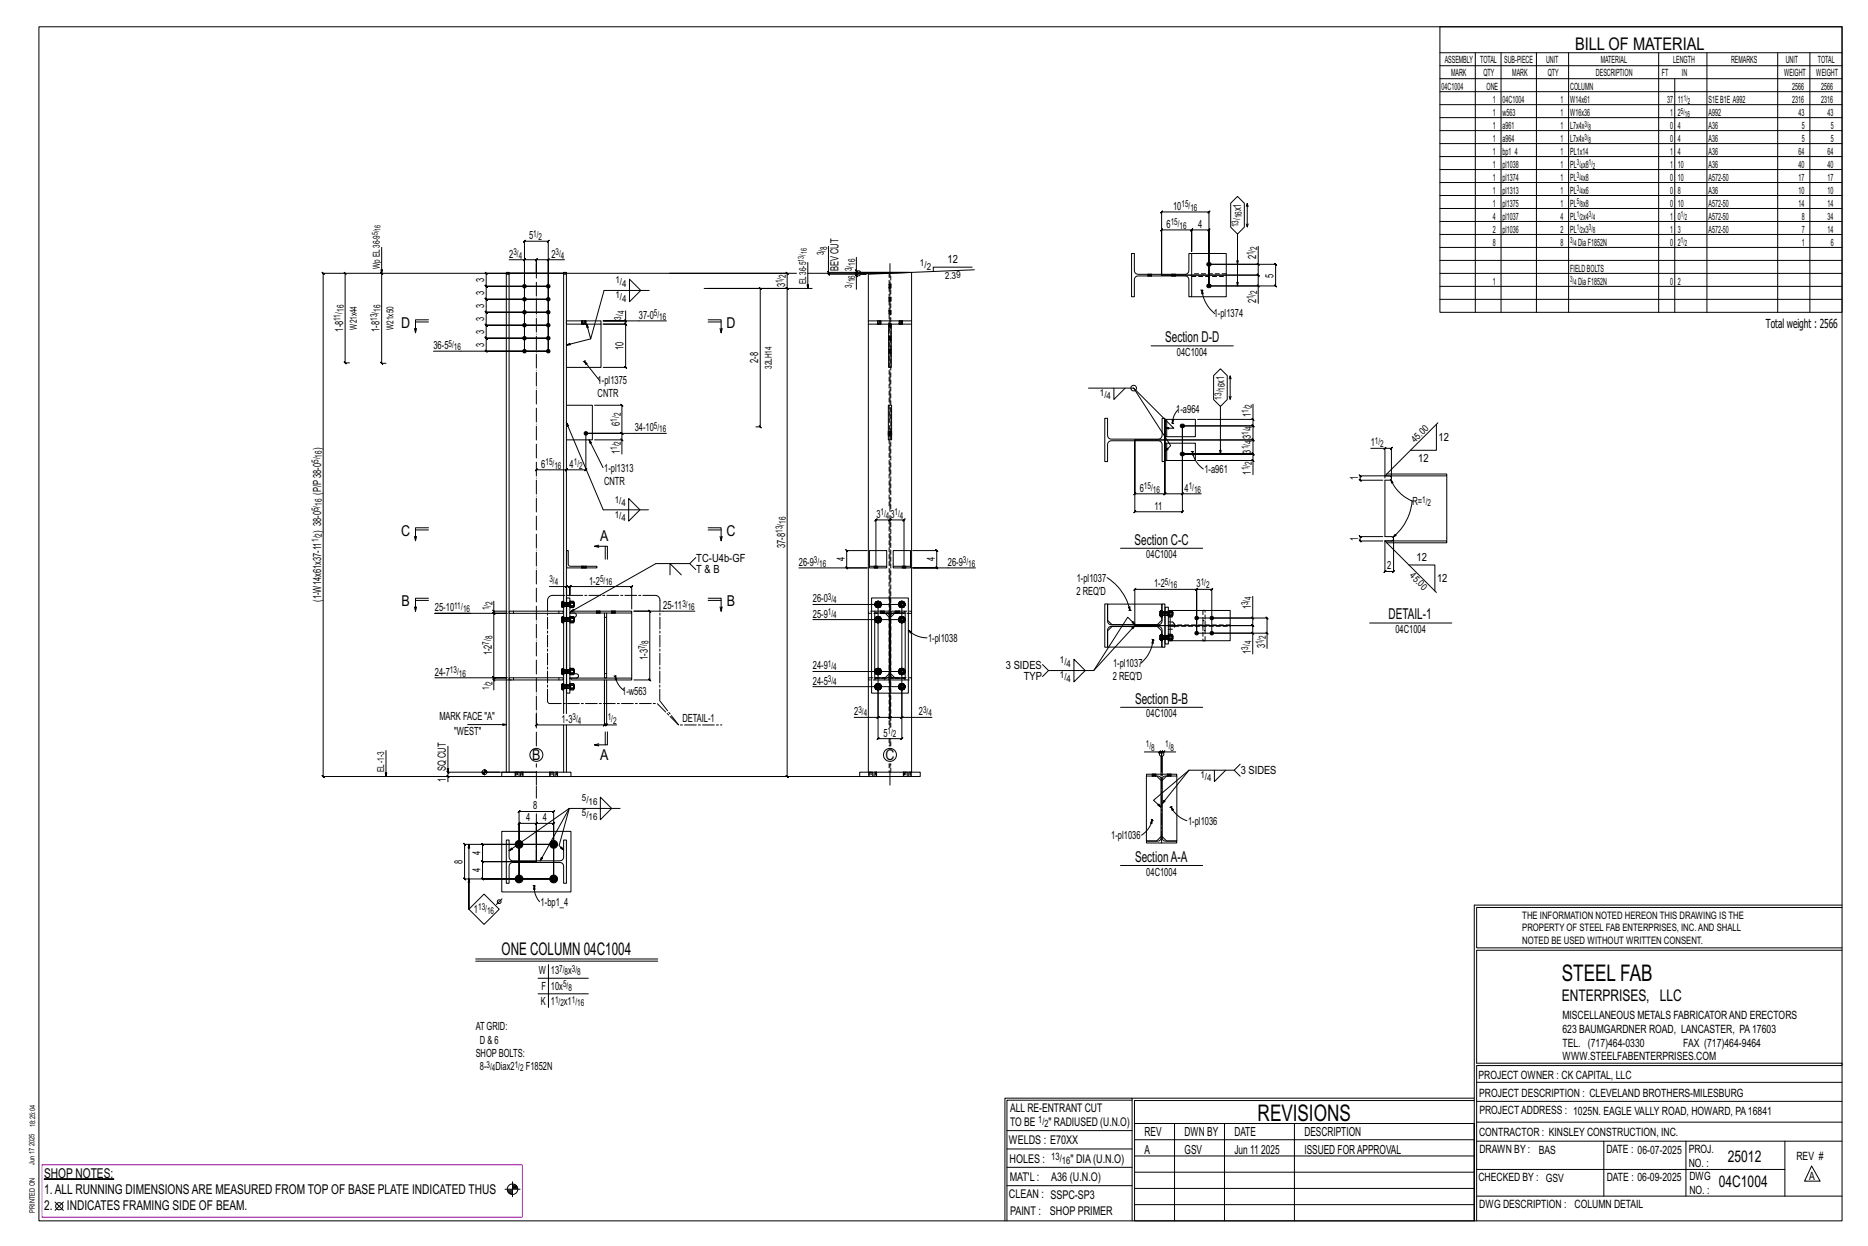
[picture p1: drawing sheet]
<svg xmlns="http://www.w3.org/2000/svg" width="914mm" height="610mm" viewBox="0 0 914 610" stroke-linecap="round" stroke-linejoin="round" font-family="sans-serif">
<defs><g id="words">
<g font-size="11.2">
<text x="764" y="480">STEEL FAB</text>
<text x="616" y="548">REVISIONS</text>
</g>
<g font-size="8.6">
<text x="771" y="24">BILL OF MATERIAL</text>
<text x="246" y="467">ONE COLUMN 04C1004</text>
</g>
<g font-size="7.9">
<text x="765" y="490">ENTERPRISES, LLC</text>
<text x="846" y="569">25012</text>
<text x="841" y="581">04C1004</text>
</g>
<g font-size="7.3">
<text x="196" y="160">D</text>
<text x="356" y="160">D</text>
<text x="570" y="167">Section D-D</text>
<text x="196" y="262">C</text>
<text x="356" y="262">C</text>
<text x="294" y="265">A</text>
<text x="555" y="266">Section C-C</text>
<text x="197" y="297">B</text>
<text x="356" y="297">B</text>
<text x="680" y="303">DETAIL-1</text>
<text x="556" y="344">Section B-B</text>
<text x="261" y="372">B</text>
<text x="294" y="372">A</text>
<text x="433" y="372">C</text>
<text x="556" y="422">SectionA-A</text>
</g>
<g font-size="6.6">
<text x="22" y="576">SHOP NOTES:</text>
<text x="22" y="584">1.ALL RUNNING DIMENSIONSARE MEASURED FROM TOP OF BASE PLATE INDICATED THUS</text>
<text x="22" y="592">2.</text>
<text x="33" y="592">INDICATES FRAMING SIDE OF BEAM.</text>
</g>
<g font-size="6.1">
<text x="864" y="161">Total weight : 2566</text>
<text x="560" y="556">REV</text>
<text x="580" y="556">DWN BY</text>
<text x="604" y="556">DATE</text>
<text x="639" y="556">DESCRIPTION</text>
<text x="560" y="564">A</text>
<text x="580" y="564">GSV</text>
<text x="604" y="564">Jun 11</text>
<text x="617" y="564">2025</text>
<text x="639" y="564">ISSUED FORAPPROVAL</text>
</g>
<g font-size="5.9">
<text x="494" y="560">WELDS : E70XX</text>
<text x="494" y="569">HOLES :</text>
<text x="524" y="569">&quot; DIA(U.N.O)</text>
<text x="494" y="578">MAT'L :</text>
<text x="515" y="578">A36 (U.N.O)</text>
<text x="494" y="586">CLEAN : SSPC-SP3</text>
<text x="495" y="595">PAINT :</text>
<text x="514" y="595">SHOP PRIMER</text>
</g>
<g font-size="5.8">
<text x="494" y="544">ALL RE-ENTRANT CUT</text>
<text x="494" y="551">TO BE</text>
<text x="513" y="551">&quot; RADIUSED (U.N.O)</text>
</g>
<g font-size="5.6">
<text x="765" y="499">MISCELLANEOUS METALS FABRICATORAND ERECTORS</text>
<text x="765" y="505">623 BAUMGARDNER ROAD, LANCASTER, PA17603</text>
<text x="765" y="512">TEL. (717)464-0330</text>
<text x="824" y="512">FAX (717)464-9464</text>
<text x="765" y="519">WWW.STEELFABENTERPRISES.COM</text>
<text x="724" y="528">PROJECT OWNER : CK CAPITAL, LLC</text>
<text x="724" y="537">PROJECT DESCRIPTION : CLEVELAND BROTHERS-MILESBURG</text>
<text x="724" y="545">PROJECTADDRESS : 1025N. EAGLE VALLY ROAD, HOWARD, PA16841</text>
<text x="724" y="556">CONTRACTOR : KINSLEY CONSTRUCTION, INC.</text>
<text x="724" y="564">DRAWN BY :</text>
<text x="753" y="564">BAS</text>
<text x="786" y="564">DATE : 06-07-2025</text>
<text x="827" y="564">PROJ.</text>
<text x="879" y="568">REV #</text>
<text x="827" y="571">NO. :</text>
<text x="724" y="578">CHECKED BY : GSV</text>
<text x="787" y="578">DATE : 06-09-2025</text>
<text x="827" y="578">DWG</text>
<text x="886" y="578">A</text>
<text x="827" y="584">NO. :</text>
<text x="724" y="591">DWG DESCRIPTION : COLUMN DETAIL</text>
</g>
<g font-size="5.5">
<text x="574" y="103">10</text>
<text x="608" y="103" transform="rotate(-90 608 103)">x1</text>
<text x="571" y="111">6</text>
<text x="587" y="111">4</text>
<text x="259" y="117">5</text>
<text x="249" y="126">2</text>
<text x="270" y="126">2</text>
<text x="464" y="129">12</text>
<text x="615" y="127" transform="rotate(-90 615 127)">2</text>
<text x="237" y="138" transform="rotate(-90 237 138)">3</text>
<text x="410" y="133" transform="rotate(-90 410 133)">BEV CUT</text>
<text x="623" y="136" transform="rotate(-90 623 136)">5</text>
<text x="384" y="141" transform="rotate(-90 384 141)">3</text>
<text x="237" y="144" transform="rotate(-90 237 144)">3</text>
<text x="615" y="148" transform="rotate(-90 615 148)">2</text>
<text x="237" y="151" transform="rotate(-90 237 151)">3</text>
<text x="594" y="155">1-pl1374</text>
<text x="237" y="157" transform="rotate(-90 237 157)">3</text>
<text x="313" y="156">37-0</text>
<text x="168" y="162" transform="rotate(-90 168 162)">1-8</text>
<text x="186" y="162" transform="rotate(-90 186 162)">1-8</text>
<text x="237" y="163" transform="rotate(-90 237 163)">3</text>
<text x="212" y="171">36-5</text>
<text x="237" y="170" transform="rotate(-90 237 170)">3</text>
<text x="305" y="171" transform="rotate(-90 305 171)">10</text>
<text x="371" y="178" transform="rotate(-90 371 178)">2-8</text>
<text x="576" y="174">04C1004</text>
<text x="293" y="188">1-pl1375</text>
<text x="599" y="188" transform="rotate(-90 599 188)">x1</text>
<text x="293" y="194">CNTR</text>
<text x="576" y="202">1-a964</text>
<text x="303" y="208" transform="rotate(-90 303 208)">6</text>
<text x="612" y="204" transform="rotate(-90 612 204)">1</text>
<text x="311" y="211">34-10</text>
<text x="612" y="215" transform="rotate(-90 612 215)">3</text>
<text x="704" y="216">12</text>
<text x="157" y="220" transform="rotate(-90 157 220)">)</text>
<text x="612" y="222" transform="rotate(-90 612 222)">3</text>
<text x="671" y="218">1</text>
<text x="303" y="222" transform="rotate(-90 303 222)">1</text>
<text x="694" y="226">12</text>
<text x="265" y="229">6</text>
<text x="279" y="229">4</text>
<text x="296" y="231">1-pl1313</text>
<text x="590" y="231">1-a961</text>
<text x="612" y="232" transform="rotate(-90 612 232)">1</text>
<text x="296" y="237">CNTR</text>
<text x="665" y="235" transform="rotate(-90 665 235)">1</text>
<text x="157" y="242" transform="rotate(-90 157 242)">(P/P38-0</text>
<text x="558" y="241">6</text>
<text x="580" y="241">4</text>
<text x="565" y="249">11</text>
<text x="691" y="247">R=</text>
<text x="429" y="253">3</text>
<text x="436" y="253">3</text>
<text x="157" y="261" transform="rotate(-90 157 261)">) 38-0</text>
<text x="384" y="268" transform="rotate(-90 384 268)">37-8</text>
<text x="665" y="265" transform="rotate(-90 665 265)">1</text>
<text x="341" y="275">TC-U4b-GF</text>
<text x="413" y="275" transform="rotate(-90 413 275)">4</text>
<text x="458" y="275" transform="rotate(-90 458 275)">4</text>
<text x="561" y="273">04C1004</text>
<text x="693" y="274">12</text>
<text x="341" y="280">T &amp; B</text>
<text x="391" y="277">26-9</text>
<text x="464" y="277">26-9</text>
<text x="679" y="279">2</text>
<text x="288" y="286">1-2</text>
<text x="527" y="285">1-pl1037</text>
<text x="565" y="287">1-2</text>
<text x="586" y="287">3</text>
<text x="703" y="285">12</text>
<text x="527" y="291">2 REQ'D</text>
<text x="157" y="294" transform="rotate(-90 157 294)">(1-W14x61x37-11</text>
<text x="213" y="299">25-10</text>
<text x="325" y="298">25-11</text>
<text x="398" y="295">26-0</text>
<text x="612" y="298" transform="rotate(-90 612 298)">1</text>
<text x="398" y="302">25-9</text>
<text x="683" y="310">04C1004</text>
<text x="454" y="314">1-pl1038</text>
<text x="619" y="317" transform="rotate(-90 619 317)">3</text>
<text x="241" y="321" transform="rotate(-90 241 321)">1-2</text>
<text x="317" y="323" transform="rotate(-90 317 323)">1-3</text>
<text x="612" y="320" transform="rotate(-90 612 320)">1</text>
<text x="398" y="328">24-9</text>
<text x="492" y="327">3 SIDES</text>
<text x="545" y="326">1-pl1037</text>
<text x="213" y="331">24-7</text>
<text x="398" y="335">24-5</text>
<text x="501" y="333">TYP</text>
<text x="545" y="333">2 REQ'D</text>
<text x="305" y="340">1-w563</text>
<text x="215" y="352">MARK FACE &quot;A&quot;</text>
<text x="275" y="354">1-3</text>
<text x="334" y="353">DETAIL-1</text>
<text x="418" y="350">2</text>
<text x="450" y="350">2</text>
<text x="561" y="351">04C1004</text>
<text x="222" y="360">&quot;WEST&quot;</text>
<text x="432" y="360">5</text>
<text x="218" y="377" transform="rotate(-90 218 377)">SQ CUT</text>
<text x="218" y="382" transform="rotate(-90 218 382)">1</text>
<text x="607" y="379">3 SIDES</text>
<text x="258" y="402">4</text>
<text x="261" y="396">8</text>
<text x="266" y="402">4</text>
<text x="582" y="403">1-pl1036</text>
<text x="544" y="411">1-pl1036</text>
<text x="235" y="418" transform="rotate(-90 235 418)">4</text>
<text x="226" y="423" transform="rotate(-90 226 423)">8</text>
<text x="235" y="427" transform="rotate(-90 235 427)">4</text>
<text x="561" y="428">04C1004</text>
<text x="265" y="443">1-bp1_4</text>
<text x="232" y="447">1</text>
<text x="264" y="477">W</text>
<text x="270" y="477">13</text>
<text x="278" y="477">x</text>
<text x="265" y="484">F</text>
<text x="270" y="484">10x</text>
<text x="265" y="492">K</text>
<text x="270" y="492">1</text>
<text x="276" y="492">x1</text>
<text x="233" y="504">AT GRID:</text>
<text x="235" y="511">D &amp; 6</text>
<text x="233" y="517">SHOPBOLTS:</text>
<text x="235" y="524">8-</text>
<text x="243" y="524">Diax2</text>
<text x="257" y="524">F1852N</text>
</g>
<g font-size="5">
<text x="745" y="450">THE INFORMATION NOTED HEREON THIS DRAWING IS THE</text>
<text x="745" y="456">PROPERTY OF STEEL FAB ENTERPRISES, INC.AND SHALL</text>
<text x="745" y="462">NOTED BE USED WITHOUT WRITTEN CONSENT.</text>
<text x="508" y="550">1/</text>
<text x="511" y="551">2</text>
<text x="515" y="568">13/</text>
<text x="520" y="570">16</text>
</g>
<g font-size="4.9">
<text x="707" y="31">ASSEMBLY</text>
<text x="725" y="31">TOTAL</text>
<text x="736" y="31">SUB-PIECE</text>
<text x="757" y="31">UNIT</text>
<text x="784" y="31">MATERIAL</text>
<text x="819" y="31">LENGTH</text>
<text x="847" y="31">REMARKS</text>
<text x="874" y="31">UNIT</text>
<text x="890" y="31">TOTAL</text>
<text x="710" y="37">MARK</text>
<text x="726" y="37">QTY</text>
<text x="740" y="37">MARK</text>
<text x="758" y="37">QTY</text>
<text x="781" y="37">DESCRIPTION</text>
<text x="814" y="37">FT</text>
<text x="823" y="37">IN</text>
<text x="873" y="37">WEIGHT</text>
<text x="889" y="37">WEIGHT</text>
<text x="706" y="44">04C1004</text>
<text x="728" y="44">ONE</text>
<text x="769" y="44">COLUMN</text>
<text x="877" y="44">2566</text>
<text x="891" y="44">2566</text>
<text x="731" y="50">1</text>
<text x="736" y="50">04C1004</text>
<text x="764" y="50">1</text>
<text x="769" y="50">W14x61</text>
<text x="816" y="50">37</text>
<text x="821" y="50">11</text>
<text x="836" y="50">S1EB1E A992</text>
<text x="877" y="50">2316</text>
<text x="891" y="50">2316</text>
<text x="731" y="57">1</text>
<text x="736" y="57">w563</text>
<text x="764" y="57">1</text>
<text x="769" y="57">W16x36</text>
<text x="818" y="57">1</text>
<text x="821" y="57">2</text>
<text x="836" y="57">A992</text>
<text x="880" y="57">43</text>
<text x="895" y="57">43</text>
<text x="731" y="63">1</text>
<text x="736" y="63">a961</text>
<text x="764" y="63">1</text>
<text x="769" y="63">L7x4x</text>
<text x="818" y="63">0</text>
<text x="821" y="63">4</text>
<text x="836" y="63">A36</text>
<text x="882" y="63">5</text>
<text x="896" y="63">5</text>
<text x="731" y="69">1</text>
<text x="736" y="69">a964</text>
<text x="764" y="69">1</text>
<text x="769" y="69">L7x4x</text>
<text x="818" y="69">0</text>
<text x="821" y="69">4</text>
<text x="836" y="69">A36</text>
<text x="882" y="69">5</text>
<text x="896" y="69">5</text>
<text x="731" y="76">1</text>
<text x="736" y="76">bp1_4</text>
<text x="764" y="76">1</text>
<text x="769" y="76">PL1x14</text>
<text x="818" y="76">1</text>
<text x="821" y="76">4</text>
<text x="836" y="76">A36</text>
<text x="880" y="76">64</text>
<text x="895" y="76">64</text>
<text x="731" y="82">1</text>
<text x="736" y="82">pl1038</text>
<text x="764" y="82">1</text>
<text x="769" y="82">PL x8</text>
<text x="818" y="82">1</text>
<text x="821" y="82">10</text>
<text x="836" y="82">A36</text>
<text x="880" y="82">40</text>
<text x="895" y="82">40</text>
<text x="731" y="88">1</text>
<text x="736" y="88">pl1374</text>
<text x="764" y="88">1</text>
<text x="769" y="88">PL x8</text>
<text x="818" y="88">0</text>
<text x="821" y="88">10</text>
<text x="836" y="88">A572-50</text>
<text x="880" y="88">17</text>
<text x="895" y="88">17</text>
<text x="731" y="95">1</text>
<text x="736" y="95">pl1313</text>
<text x="764" y="95">1</text>
<text x="769" y="95">PL x6</text>
<text x="818" y="95">0</text>
<text x="821" y="95">8</text>
<text x="836" y="95">A36</text>
<text x="880" y="95">10</text>
<text x="895" y="95">10</text>
<text x="731" y="101">1</text>
<text x="736" y="101">pl1375</text>
<text x="764" y="101">1</text>
<text x="769" y="101">PL x8</text>
<text x="818" y="101">0</text>
<text x="821" y="101">10</text>
<text x="836" y="101">A572-50</text>
<text x="880" y="101">14</text>
<text x="895" y="101">14</text>
<text x="731" y="107">4</text>
<text x="736" y="107">pl1037</text>
<text x="764" y="107">4</text>
<text x="769" y="107">PL x4</text>
<text x="818" y="107">1</text>
<text x="821" y="107">0</text>
<text x="836" y="107">A572-50</text>
<text x="882" y="107">8</text>
<text x="895" y="107">34</text>
<text x="731" y="114">2</text>
<text x="736" y="114">pl1036</text>
<text x="764" y="114">2</text>
<text x="769" y="114">PL x3</text>
<text x="818" y="114">1</text>
<text x="821" y="114">3</text>
<text x="836" y="114">A572-50</text>
<text x="882" y="114">7</text>
<text x="895" y="114">14</text>
<text x="731" y="120">8</text>
<text x="764" y="120">8</text>
<text x="772" y="120">DiaF1852N</text>
<text x="818" y="120">0</text>
<text x="821" y="120">2</text>
<text x="882" y="120">1</text>
<text x="896" y="120">6</text>
<text x="769" y="133">FIELDBOLTS</text>
<text x="731" y="139">1</text>
<text x="772" y="139">DiaF1852N</text>
<text x="818" y="139">0</text>
<text x="821" y="139">2</text>
</g>
<g font-size="4.7">
<text x="578" y="101">15/</text>
<text x="583" y="103">16</text>
<text x="608" y="107" transform="rotate(-90 608 107)">16</text>
<text x="573" y="110">15/</text>
<text x="577" y="112">16</text>
<text x="606" y="111" transform="rotate(-90 606 111)">13/</text>
<text x="261" y="116">1/</text>
<text x="264" y="117">2</text>
<text x="251" y="125">3/</text>
<text x="272" y="125">3/</text>
<text x="403" y="125" transform="rotate(-90 403 125)">3/</text>
<text x="405" y="122" transform="rotate(-90 405 122)">8</text>
<text x="614" y="125" transform="rotate(-90 614 125)">1/</text>
<text x="615" y="122" transform="rotate(-90 615 122)">2</text>
<text x="186" y="132" transform="rotate(-90 186 132)">Wp EL36-9</text>
<text x="254" y="127">4</text>
<text x="275" y="127">4</text>
<text x="419" y="130" transform="rotate(-90 419 130)">16</text>
<text x="450" y="130">1/</text>
<text x="385" y="136" transform="rotate(-90 385 136)">2</text>
<text x="417" y="133" transform="rotate(-90 417 133)">3/</text>
<text x="454" y="132">2</text>
<text x="463" y="136" transform="rotate(-2 463 136)">2.39</text>
<text x="301" y="139">1/</text>
<text x="305" y="140">4</text>
<text x="383" y="139" transform="rotate(-90 383 139)">1/</text>
<text x="395" y="139" transform="rotate(-90 395 139)">EL36-5</text>
<text x="417" y="141" transform="rotate(-90 417 141)">3/</text>
<text x="419" y="138" transform="rotate(-90 419 138)">16</text>
<text x="615" y="144" transform="rotate(-90 615 144)">2</text>
<text x="301" y="146">1/</text>
<text x="305" y="148">4</text>
<text x="614" y="146" transform="rotate(-90 614 146)">1/</text>
<text x="168" y="153" transform="rotate(-90 168 153)">16</text>
<text x="186" y="153" transform="rotate(-90 186 153)">16</text>
<text x="306" y="154" transform="rotate(-90 306 154)">4</text>
<text x="320" y="155">5/</text>
<text x="167" y="157" transform="rotate(-90 167 157)">11/</text>
<text x="175" y="161" transform="rotate(-90 175 161)">W21x44</text>
<text x="185" y="157" transform="rotate(-90 185 157)">13/</text>
<text x="193" y="161" transform="rotate(-90 193 161)">W21x50</text>
<text x="304" y="156" transform="rotate(-90 304 156)">3/</text>
<text x="323" y="156">16</text>
<text x="220" y="170">5/</text>
<text x="222" y="171">16</text>
<text x="378" y="180" transform="rotate(-90 378 180)">32LH14</text>
<text x="600" y="191" transform="rotate(-90 600 191)">16</text>
<text x="538" y="194">1/</text>
<text x="542" y="195">4</text>
<text x="598" y="196" transform="rotate(-90 598 196)">13/</text>
<text x="304" y="204" transform="rotate(-90 304 204)">2</text>
<text x="611" y="202" transform="rotate(-90 611 202)">1/</text>
<text x="613" y="199" transform="rotate(-90 613 199)">2</text>
<text x="302" y="206" transform="rotate(-90 302 206)">1/</text>
<text x="320" y="210">5/</text>
<text x="323" y="211">16</text>
<text x="611" y="213" transform="rotate(-90 611 213)">1/</text>
<text x="613" y="210" transform="rotate(-90 613 210)">4</text>
<text x="302" y="220" transform="rotate(-90 302 220)">1/</text>
<text x="304" y="217" transform="rotate(-90 304 217)">2</text>
<text x="611" y="220" transform="rotate(-90 611 220)">1/</text>
<text x="613" y="217" transform="rotate(-90 613 217)">4</text>
<text x="673" y="217">1/</text>
<text x="676" y="219">2</text>
<text x="693" y="217" transform="rotate(-45 693 217)">45.0</text>
<text x="156" y="226" transform="rotate(-90 156 226)">5/</text>
<text x="158" y="224" transform="rotate(-90 158 224)">16</text>
<text x="267" y="228">15/</text>
<text x="281" y="228">1/</text>
<text x="613" y="228" transform="rotate(-90 613 228)">2</text>
<text x="271" y="229">16</text>
<text x="283" y="229">2</text>
<text x="611" y="230" transform="rotate(-90 611 230)">1/</text>
<text x="560" y="239">15/</text>
<text x="582" y="239">1/</text>
<text x="301" y="246">1/</text>
<text x="564" y="241">16</text>
<text x="585" y="241">16</text>
<text x="156" y="250" transform="rotate(-90 156 250)">5/</text>
<text x="158" y="248" transform="rotate(-90 158 248)">16</text>
<text x="304" y="248">4</text>
<text x="696" y="246">1/</text>
<text x="699" y="248">2</text>
<text x="301" y="253">1/</text>
<text x="304" y="255">4</text>
<text x="385" y="256" transform="rotate(-90 385 256)">16</text>
<text x="431" y="252">1/</text>
<text x="434" y="254">4</text>
<text x="438" y="252">1/</text>
<text x="441" y="254">4</text>
<text x="158" y="263" transform="rotate(-90 158 263)">2</text>
<text x="383" y="261" transform="rotate(-90 383 261)">13/</text>
<text x="156" y="265" transform="rotate(-90 156 265)">1/</text>
<text x="398" y="276">3/</text>
<text x="471" y="276">3/</text>
<text x="401" y="277">16</text>
<text x="474" y="277">16</text>
<text x="269" y="285">3/</text>
<text x="272" y="286">4</text>
<text x="294" y="285">5/</text>
<text x="296" y="286">16</text>
<text x="570" y="286">5/</text>
<text x="573" y="288">16</text>
<text x="588" y="286">1/</text>
<text x="590" y="288">2</text>
<text x="690" y="282" transform="rotate(45 690 282)">45.0</text>
<text x="405" y="293">3/</text>
<text x="613" y="293" transform="rotate(-90 613 293)">4</text>
<text x="222" y="298">11/</text>
<text x="227" y="299">16</text>
<text x="239" y="298" transform="rotate(-90 239 298)">1/</text>
<text x="241" y="296" transform="rotate(-90 241 296)">2</text>
<text x="334" y="297">3/</text>
<text x="337" y="298">16</text>
<text x="408" y="295">4</text>
<text x="611" y="296" transform="rotate(-90 611 296)">3/</text>
<text x="405" y="301">1/</text>
<text x="408" y="303">4</text>
<text x="239" y="315" transform="rotate(-90 239 315)">7/</text>
<text x="241" y="313" transform="rotate(-90 241 313)">8</text>
<text x="316" y="318" transform="rotate(-90 316 318)">7/</text>
<text x="317" y="315" transform="rotate(-90 317 315)">8</text>
<text x="611" y="318" transform="rotate(-90 611 318)">3/</text>
<text x="613" y="315" transform="rotate(-90 613 315)">4</text>
<text x="618" y="315" transform="rotate(-90 618 315)">1/</text>
<text x="620" y="313" transform="rotate(-90 620 313)">2</text>
<text x="220" y="329">13/</text>
<text x="405" y="326">1/</text>
<text x="408" y="328">4</text>
<text x="519" y="325">1/</text>
<text x="522" y="326">4</text>
<text x="225" y="331">16</text>
<text x="241" y="335" transform="rotate(-90 241 335)">2</text>
<text x="405" y="334">3/</text>
<text x="408" y="335">4</text>
<text x="519" y="332">1/</text>
<text x="522" y="334">4</text>
<text x="239" y="338" transform="rotate(-90 239 338)">1/</text>
<text x="280" y="352">3/</text>
<text x="297" y="352">1/</text>
<text x="420" y="349">3/</text>
<text x="423" y="350">4</text>
<text x="452" y="349">3/</text>
<text x="454" y="350">4</text>
<text x="283" y="354">4</text>
<text x="300" y="354">2</text>
<text x="434" y="359">1/</text>
<text x="437" y="361">2</text>
<text x="561" y="366">1/</text>
<text x="570" y="366">1/</text>
<text x="564" y="367">8</text>
<text x="573" y="367">8</text>
<text x="188" y="378" transform="rotate(-90 188 378)">EL-1-3</text>
<text x="588" y="381">1/</text>
<text x="591" y="382">4</text>
<text x="285" y="392">5/</text>
<text x="288" y="394">16</text>
<text x="285" y="399">5/</text>
<text x="288" y="401">16</text>
<text x="234" y="445">13/</text>
<text x="238" y="447">16</text>
<text x="274" y="475">7/</text>
<text x="276" y="477">8</text>
<text x="280" y="475">3/</text>
<text x="283" y="477">8</text>
<text x="276" y="483">5/</text>
<text x="278" y="485">8</text>
<text x="272" y="491">1/</text>
<text x="280" y="491">1/</text>
<text x="274" y="492">2</text>
<text x="283" y="492">16</text>
<text x="238" y="522">3/</text>
<text x="241" y="524">4</text>
<text x="252" y="522">1/</text>
<text x="255" y="524">2</text>
</g>
<g font-size="4.2">
<text x="824" y="49">1/</text>
<text x="826" y="51">2</text>
<text x="823" y="56">5/</text>
<text x="825" y="57">16</text>
<text x="776" y="62">3/</text>
<text x="778" y="63">8</text>
<text x="776" y="68">3/</text>
<text x="778" y="70">8</text>
<text x="772" y="81">3/</text>
<text x="774" y="82">4</text>
<text x="778" y="81">1/</text>
<text x="780" y="82">2</text>
<text x="772" y="87">3/</text>
<text x="774" y="89">4</text>
<text x="772" y="94">3/</text>
<text x="774" y="95">4</text>
<text x="772" y="100">5/</text>
<text x="774" y="101">8</text>
<text x="772" y="106">1/</text>
<text x="774" y="108">2</text>
<text x="778" y="106">3/</text>
<text x="780" y="108">4</text>
<text x="823" y="106">1/</text>
<text x="825" y="108">2</text>
<text x="772" y="113">1/</text>
<text x="778" y="113">3/</text>
<text x="769" y="119">3/</text>
<text x="774" y="114">2</text>
<text x="780" y="114">8</text>
<text x="823" y="119">1/</text>
<text x="770" y="121">4</text>
<text x="825" y="121">2</text>
<text x="769" y="138">3/</text>
<text x="770" y="140">4</text>
</g>
<g font-size="4">
<text x="186" y="113" transform="rotate(-90 186 113)">16</text>
<text x="185" y="115" transform="rotate(-90 185 115)">5/</text>
<text x="395" y="124" transform="rotate(-90 395 124)">16</text>
<text x="394" y="128" transform="rotate(-90 394 128)">13/</text>
</g>
<g font-size="3.7">
<text x="17" y="551" transform="rotate(-90 17 551)">18:25:04</text>
<text x="17" y="561" transform="rotate(-90 17 561)">2025</text>
<text x="17" y="570" transform="rotate(-90 17 570)">Jun 17</text>
<text x="17" y="593" transform="rotate(-90 17 593)">PRINTED ON</text>
</g>
</g></defs>
<g fill="#000" stroke="#000" stroke-width=".49">
<path d="M22 577h34z"/>
<circle cx="592" cy="140" r="1"/>
<circle cx="592" cy="129" r="1"/>
<circle cx="257" cy="153" r=".9"/>
<circle cx="257" cy="140" r=".9"/>
<circle cx="257" cy="146" r=".9"/>
<circle cx="257" cy="159" r=".9"/>
<circle cx="268" cy="146" r=".9"/>
<circle cx="268" cy="159" r=".9"/>
<circle cx="268" cy="153" r=".9"/>
<circle cx="268" cy="140" r=".9"/>
<circle cx="257" cy="165" r=".9"/>
<circle cx="257" cy="172" r=".9"/>
<circle cx="268" cy="165" r=".9"/>
<circle cx="268" cy="172" r=".9"/>
<circle cx="287" cy="212" r=".9"/>
<circle cx="579" cy="208" r="1"/>
<circle cx="579" cy="222" r="1"/>
<circle cx="586" cy="310" r=".9"/>
<circle cx="586" cy="302" r=".9"/>
<circle cx="593" cy="310" r=".9"/>
<circle cx="593" cy="302" r=".9"/>
<circle cx="254" cy="413" r="1.9"/>
<circle cx="271" cy="413" r="1.9"/>
<circle cx="254" cy="430" r="1.9"/>
<circle cx="271" cy="430" r="1.9"/>
</g>
<g fill="none" stroke="#000" stroke-width=".49">
<path d="M19 13h883v584h-883zM705 13h197v140h-197zM705 26h197M705 32h197M705 39h197M722 26v127M735 26v127M752 26v127M768 26v127M812 26v127M820 39v114M836 26v127"/>
<path d="M870 26v127M886 26v127M705 45h197M705 51h197M705 58h197M705 64h197M705 70h197M705 77h197M602 99l4-3 3 3v12l-3 3-4-3zM611 100l-1 1M705 83h197M705 89h197"/>
<path d="M705 96h197M568 104l1-1v1h23h-1l1-1v1v36v-28l-1 1 1-1h-9h1l-1 1v-1v11v-11h1l-1 1v-1h-14l-1 1 1-1v23v-31zM610 110l1 1v-1M611 101v-1v11M705 102h197M705 108h197M705 115h197M168 133l1 1zM169 134v44l-1-1 1 1h2M186 133l1 1zM187 121v57l-1-1 1 1h2M248 134h1v244"/>
<path d="M248 134v-1l2 1 27-1v216M248 134v244M249 134h1h26v215M249 127h8v45v-54l-1 1 1-1h11v1l1-1h-1v54v-45h8M257 127h6l-1 1 1-1v7M257 127l-1 1zM263 134h-25l-1-1 1 1v6h-1l1 1v-1h30h-30h-1l1 1v-1v6h-1l1 1v-1h30h-30h-1l1 1v-1v7l-1-1 1 1h30h-30l-1-1 1 1v6h-1l1 1v-1h30h-30h-1l1 1v-1v6h-1l1 1v-1h30h-30h-1l1 1v-1v7l-1-1 1 1h30h-56M268 127h1l-1 1zM268 127h-5l-1 1 1-1v7M276 134h1M308 137l6 5-6 6zM328 134h57v-1l1 1h-1v7l1 1-1-1h-40"/>
<path d="M390 134h-232v-1l1 1h-1v246v-1l1 1h-1h278M395 128v13M395 134h39M405 133l1 1zM406 133v1h-1l1 1v-1h18l-5 1v7M406 121v12h39h-24h-2v-7M419 134l1 1zM419 132l1 1zM419 133v1v-1l1 1h-1h15M434 134h-15v-1l1 1h-1v1M435 139h.1M436 139h.1"/>
<path d="M476 131h-19v2M477 132l-41 2M554 124h1v8l1 2h1h24l1-2v-8h1v21h-1v-8l-1-1-1-1h-24l-1 2v8h-1zM562 134h.1M562 135h.1M564 134h.1M564 135h.1M574 134h.1M574 135h.1M575 134h.1M575 135h.1M583 124h17v21h-17"/>
<path d="M606 129v-15v26M615 129l1 1zM615 139l1 1zM616 121v8h-24h32l1 1-1-1v11v-1l1 1h-1h-32h24v8M616 129v6l-1-1 1 1h-47h47l-1-1 1 1v5M705 121h197M705 127h197M705 134h197M203 158h7M210 156h-7v7l1-2M277 157h17v2h-17zM285 157h.1"/>
<path d="M285 159h.1M287 157h.1M287 159h.1M294 159v21h-17M306 156l1 1zM306 152v5h-11h31M306 157v2v-1l1 1h-1h-11h11v-1l1 1h-1v21v-1l1 1h-1h-11M318 142h-22l-7 24-2-7M347 156h6v7l1-2M347 158h6M347 141h38l1 1-1-1v239v-1l1 1h-1h-125M372 141l1 1z"/>
<path d="M372 141v68v-1l1 1h-3M385 141h13M425 159h21v219M425 157v-23l21-1v26M435 159h1v21h-1zM435 158h.1M435 160h.1M435 152h.1M435 154h.1M435 146h.1M435 147h.1M435 141h.1"/>
<path d="M436 158h.1M436 160h.1M436 152h.1M436 154h.1M436 146h.1M436 147h.1M436 141h.1M446 157h-21v221M588 142h.1M588 142l1 2h-1zM588 142a17 17 0 0 0 7 11M588 142h1"/>
<path d="M705 140h197M705 146h197M203 161v2M286 177l8 9M286 177h-1M287 177h-1M289 166l-12 3M352 161l1 2M435 171h.1M435 173h.1M435 165h.1M435 166h.1"/>
<path d="M436 171h.1M436 173h.1M436 165h.1M436 166h.1M563 169h41M277 198h13v17h-13M291 198h13l1 1-1-1v14l1 1-1-1h-17h17l1 1-1-1v3M435 198h1v17h-1zM533 190h22M545 190v5l6-5M555 190l20 20h-5M555 190l18 28-3 3"/>
<path d="M594 184l3-4 4 4v12l-4 3-3-3zM597 199v23M602 194v1l1-1M602 184v1M603 185l-1-1v11M613 198v7h-27M277 207l18 42h22M288 215l7 14M291 215h13v7M304 215l1 1zM326 212h-39v18v-1l-1 1h1h-10l1-1-1 1 1-1-1 1h-14v-1l-1 1h1M435 211h.1"/>
<path d="M435 213h.1M436 211h.1M436 213h.1M541 205h1v8l1 1 1 1h24l1-2v-8h1v21h-1v-9l-1-1h-1h-24l-1 1v9h-1zM570 217h1v8h-1zM570 205h1v9h-1zM571 217h14v8h-14M571 205h14v9h-14M573 207h1M574 205h1l-1 2zM574 207h1M577 200l-2 4-1 3"/>
<path d="M613 205l1 1zM613 205v3l1 1-1-1h-34h34l1 1-1-1v7l1 1-1-1h-57h57l1 1-1-1v7l1 1-1-1h-34h34l1 1-1-1v3M671 219h7v15M677 220l1-1zM678 219h3v1l1-1h-1v15M703 208v12h-13M704 207l-25 25M583 221h1M584 221v2zM584 221a13 13 0 0 0 5 8M584 221h.1M586 225h27v7"/>
<path d="M613 225l1 1zM678 233h-12l-1-1 1 1v2l-1-1 1 1h11M678 233h2l1 1M679 232h29v1h-30zM681 235l1 1h-1zM681 235a19 19 0 0 0 10 10 26 26 0 0 1-9 18M681 234l-1 1h-2v28h4v1M708 233v32M203 259h7M210 258h-7v7l1-3M308 244l5 5-5 6zM347 258h6v7l1-3"/>
<path d="M347 259h6M579 242h-9l1-1-1 1v-36v36l1-1-1 1h-14v-1l-1 1h1v-27v35l-1 1 1-1h23l-1 1 1-1v-42v34h9M579 241l-1 1zM203 262v3M277 269h1v7l1 1h13v1h-15zM285 277h.1M285 278h.1M287 277h.1M287 278h.1M293 268l-2-1h6v7M293 267h-2M296 267v7"/>
<path d="M338 276l3 3M341 273l-3 3h-17l-42 23M352 262l1 3M425 269h-11l1 1-1-1v9v-1l1 1h-1h11h-34M426 277h8v1h-8zM426 277v-8h8v8M429 278v-24l-1 1 1-1h7l-1 1 1-1-1 1 1-1h7l-1 1 1-1v24M437 277h9v1h-9zM437 277v-8h9v8M447 269h12h-1l1 1v-1v9l-1-1 1 1h-12h30M549 268h40M677 263h-11l-1-1 1 1v2l-1-1 1 1h11"/>
<path d="M678 265h30v1h-29zM679 266l24 24M682 264v16l1-1-1 1h-4v-1l-1 1h1v-15M682 264v1h-4M683 261v1l-1 1zM690 276h12v13M203 297v2M203 294h7M210 293h-7v6l1-2M241 299l1 1zM242 294v5h6M242 299v1h-1l1 1v-1h6"/>
<path d="M249 299h27v1h-27zM269 287h8v4M275 297h1M275 296l1 1M275 295l1 1M275 295v-1l1 1M275 294l1 1M276 297h.1M276 295h.1M276 294l-1 1v2M277 297h.1M277 295h.1"/>
<path d="M277 293h2v46h-2zM277 287l1-1zM277 287h2h-1l1-1v1v4v-4h-1l1-1v1h30l1-1-1 1v11M279 300l1-1h29v1h-12M279 300h2a1.1 1.1 0 0 1 1 1 1.1 1.1 0 0 1-1 1M279 300h17M279 297h.1M279 295h.1M279 294v3zM279 296h2v1h-2M279 295h2v1M279 294h2v3"/>
<path d="M292 299h.1M292 300h.1M294 299h.1M294 300h.1M296 300h1v32h-1zM299 299h.1M299 300h.1M301 299h.1M301 300h.1M309 300v32M328 281v-5l6 5M340 299h-30h8l1 1-1-1v34v-1l1 1h-1h-8"/>
<path d="M347 293h6v6l1-2M347 294h6M352 297l1 2M398 296h43v65h1l-1 1v-1h-11l-1 1 1-1v-65M427 293h18v46h-18zM428 300h6l1 1v30l-1 1h-6v1h15v-1h-6l-1-2v-29l1-1h6v-1h-15v33h5l2-2M429 294h2v2v1h-2l-1-1zM431 299h.1M431 300h.1M433 299h.1M433 300h.1M433 300l2 2"/>
<path d="M438 300l-2 2M438 299h.1M438 300h.1M440 299h.1M440 300h.1M441 294h1l1 2-1 1h-1l-1-1zM443 300v32h-5l-2-2M541 295h1v9l1 1 1 1h24l1-2v-9h1v22h-1v-9l-1-1-1-1-24 1-1 1v9h-1zM542 283a26 26 0 0 1 11 16M552 297h1v2zM553 299h.1M553 299h1"/>
<path d="M568 300l1 1M568 300v-1l1 1M568 299l1 1M568 299h1M569 299v-3h-27v7l2 3h23l2-3v-1M569 299h.1M569 299h-1v3M570 299h.1M570 297h2v18h-2zM572 299h.1M572 299v3zM572 299h2v2v-2h-2"/>
<path d="M572 299h1M573 299h29v14h-30h2h-2M585 289l1-1zM589 299h1M613 292v10h-20M230 300h-17h35M248 300h-6h-1l1 1v-1v32l-1-1 1 1h6h-6l-1-1 1 1v1M275 304l1 1M275 303l1 1M275 302l1 1M275 302h1M276 304h.1"/>
<path d="M276 302h.1M276 302h-1v3M277 304h.1M277 302h.1M279 302h.1M279 304h.1M279 302v3zM279 304h2v1h-2M279 302h2v2M398 303h43M429 302h2v1v1h-2l-1-1zM441 302h1l1 1-1 1h-1l-1-1z"/>
<path d="M445 308l1 1v1zM445 308a13 13 0 0 0 9 4M556 306v-18l-1 1 1-1h30l-1 1 1-1v22v-22h7v1l1-1h-1v22h20v10M556 306h57l1 1-1-1v4M556 306l-21 22M556 306l-4-4-17 26M564 313h.1M564 313l1 2h-1zM564 313a17 17 0 0 1-5 11M564 313h1M568 301l1 1-1-1M568 301l1 1"/>
<path d="M568 313h1h-1M568 312l1 1M568 311l1 1M568 311v-1l1 1M568 310h1M569 310v-1l-2-2h-23l-2 2v8h27v-4M569 301h.1M569 313h.1M569 311h.1M569 310l-1 1v2M569 310v1M570 301h.1"/>
<path d="M570 313h.1M570 311h.1M572 313h.1M572 301h.1M572 311h.1M572 310v3zM572 301h2v1h-2M572 310h2v1M573 302v9M573 313h.1M574 311v2v-2h-2M586 310h34v7"/>
<path d="M586 302h34l1 1-1-1v8M589 313h1M613 309l1 1zM613 302l1 1zM613 302v4l1 1-1-1h-57M620 309l1 1zM670 305h41M213 332h35M241 332l1 1zM249 332h27v1h-27zM250 333h-8v5M275 329l1 1"/>
<path d="M275 328l1 1M275 328v-1l1 2M275 328v-1l1 1M275 337h1M275 336l1 1M275 336v-1l1 2M275 335l1 1M275 335h1M275 327h1M275 334l1 1M276 329h.1M276 328h.1"/>
<path d="M276 337h.1M276 335h.1M276 327l-1 1v2M276 335h-1v2M277 329h.1M277 328h.1M277 337h.1M277 335h.1M279 332h30v1h-29zM279 329h.1M279 328h.1M279 337h.1"/>
<path d="M279 335h.1M279 327v3zM279 334v4zM279 330h.1M279 329h2v1h-2M279 328h2v1M279 327h2v2M279 337h2h-2M279 334h2v3v-2h-2M281 330h1a1.1 1.1 0 0 1 1 1 1.1 1.1 0 0 1-1 1h-3M297 333v22h5M301 331h.1"/>
<path d="M301 331l1 1-1 1zM301 331a11 11 0 0 0 5 7M301 331h1M398 336h43v15h15M398 329h43M429 327h2v2v1h-2l-1-1zM429 335h2v1v1h-2l-1-1zM430 336v15h-12M441 335h1l1 1-1 1h-1l-1-1zM441 327h1l1 2-1 1h-1l-1-1zM510 325l3 3h22M513 328l-3 3"/>
<path d="M526 323l5 5-5 6zM229 355h19M263 349v6h-1l1-1v1h33h-1l1-1v1v-22v22h-1l1-1v1h1M276 355v23M277 355v23M296 358v6M297 355v-1l-1 1zM297 358v6h-6l2 1M430 351h-1l1-1zM430 351h6h-1l1-1v1v-58v58h-1l1-1v1h5M442 350l-1 1zM549 346h40"/>
<path d="M189 367v13M219 379l1 1zM219 365v13M236 378h9M236 378h1M236 379h1M237 379h.1M237 376v3M237 378h1M237 377h1M246 378h33v2h-33zM252 378h.1"/>
<path d="M252 380h.1M256 378h.1M256 380h.1M263 380h-44v2M263 378h-44v-1l1 1h-1v2M269 378h.1M269 380h.1M273 378h.1M273 380h.1M293 364h-2M421 378h29v2h-29zM425 378h.1"/>
<path d="M425 380h.1M429 378h.1M429 380h.1M442 378h.1M442 380h.1M446 378h.1M446 380h.1M560 368h8v1v1v10M561 379h15v1h-6l-1 1v30l1 1h6h-15l6-1 1-1v-29l-1-1h-6zM561 380v31h5l2-2M564 379h.1M564 380h.1"/>
<path d="M566 379h.1M566 380h.1M566 380l2 2M567 368l1-1zM568 368h1h-1l1-1v1v10v-10h-1l1-1v1h1M570 368v-1l-1 1zM571 380l-2 2M571 379h.1M571 380h.1M573 379h.1M573 380h.1M576 368h-6v1l-1 1v10"/>
<path d="M576 380v31h-5l-2-2M582 377l-13 16M582 377l-17 15 3 3M594 377v5l6-5M604 377l3 3M607 374l-3 3h-22M254 397v1l1-1h-1h17v1l1-1h-1v33v-27l1-1-1 1h-8v-1l-1 1h1v19v-19v-1l-1 1h1h-9l1-1-1 1v27zM294 390l5 6-5 5zM304 396h-25l-15 25M573 395l1 1v1zM573 395a13 13 0 0 0 8 7M573 395h.1"/>
<path d="M574 395h-1M227 413h44h-35l1 1-1-1v9v-1l1 1h-1h27h-27v-1l1 1h-1v8l1 1-1-1h35h-44l1 1-1-1v-17l1 1zM230 413v32v-15M246 407h33v29h-33zM248 411h1v8l1 2h1h24l1-2v-8h1v21h-1v-8l-1-2h-1h-24l-1 2v8h-1zM276 416l-2-2 5-18-30 20M564 401h.1M564 401v2h-1zM564 401a12 12 0 0 1-5 8M564 401h1M246 440l-3 3M261 433h1"/>
<path d="M262 433v2h-1zM262 433a11 11 0 0 0 2 8M262 433v1M549 423h40M230 445l7-8 7 8-7 7zM722 443v154M722 443h180M902 444h-179v20h179M233 469h89M233 470h89M263 479h25M268 472v21"/>
<path d="M902 465h-179v55h179v1h-179v76M263 486h25M554 538h-61v59M554 537h168M722 538h-167v13M723 539h179M723 530h179M493 553h61M555 550h167v47h-167zM555 558h167M575 550v47M599 550v47"/>
<path d="M634 550v47M723 549h179M723 558h179M785 558v27M825 558v27M874 558v27M251 578v8M251 580h1M493 571h61M493 562h61M555 573h167M555 566h167"/>
<path d="M723 572h151M887 570l4 8h-8zM27 588l4 4M31 588l-4 4M247 582h8M248 582h3M248 583h3M249 583h2M249 584h2M251 581h2M251 580h2M492 597v-60h62v60"/>
<path d="M493 580h61M555 589h167M555 581h167M723 585h179"/>
<circle cx="555" cy="190" r="1.4"/>
<circle cx="430" cy="296" r=".8"/>
<circle cx="430" cy="296" r="1.6"/>
<circle cx="441" cy="296" r=".8"/>
<circle cx="441" cy="296" r="1.6"/>
<circle cx="430" cy="303" r=".8"/>
<circle cx="430" cy="303" r="1.6"/>
<circle cx="441" cy="303" r=".8"/>
<circle cx="441" cy="303" r="1.6"/>
<circle cx="430" cy="329" r=".8"/>
<circle cx="430" cy="336" r=".8"/>
<circle cx="430" cy="329" r="1.6"/>
<circle cx="430" cy="336" r="1.6"/>
<circle cx="441" cy="336" r=".8"/>
<circle cx="441" cy="329" r=".8"/>
<circle cx="441" cy="329" r="1.6"/>
<circle cx="441" cy="336" r="1.6"/>
<circle cx="237" cy="378" r="1.2"/>
<circle cx="263" cy="369" r="3"/>
<circle cx="436" cy="369" r="3"/>
<circle cx="244" cy="441" r=".9"/>
<circle cx="29" cy="590" r="1.8"/>
<circle cx="251" cy="582" r="2.6"/>
</g>
<path d="M21 570h235v26h-235z" fill="none" stroke="#f0f" stroke-width=".5"/>
<g fill="none" stroke="#000" stroke-width=".49" stroke-dasharray="2 1.4">
<path d="M249 134h.1M276 134h.1M435 140h1zM435 140h1M435 139h1M435 139h.1M435 134v115M436 139h-1M436 139h.1M562 134h.1M562 134v1M562 135h.1"/>
<path d="M562 135v-1M562 134l1 1zM563 135v-1M563 134h.1M563 135l1-1M564 135v-1M564 135h.1M574 134h.1M574 134v1M574 135h.1M574 135v-1M574 134v1z"/>
<path d="M574 135l1-1M574 134h1M575 135v-1M575 135h.1M583 135h17M600 134h-17M285 157v2M285 157h.1M286 157l-1 2M286 159v-2l-1 2M286 157v2M287 157v2"/>
<path d="M287 157h.1M287 159h.1M287 159v-2M429 157l1 2zM430 157h.1M430 157v2M430 159v-2v2M431 157v2M435 159h1zM435 159h1M435 158h.1M435 160h.1"/>
<path d="M435 160h1M435 159l1 1M435 152l1 1zM435 152h1M435 152h.1M435 154h.1M435 153l1 1M435 153h1M435 146h1zM435 146h1M435 146h.1M435 147h.1"/>
<path d="M435 147h1M435 146l1 1M435 141h.1M435 141h1M435 140l1 1M435 154h1M436 158h-1M436 152h-1M436 146h-1M436 158h.1M436 159h.1M436 152h.1"/>
<path d="M436 153h.1M436 146h.1M436 146v1M436 140h.1M440 157v2zM440 157h.1M441 157l-1 2M441 159v-2l-1 2M441 157v2M442 157v2M435 171l1 1zM435 171h1"/>
<path d="M435 171h.1M435 173h.1M435 172l1 1M435 172h1M435 165h1zM435 165h1M435 165h.1M435 166h.1M435 166h1M435 165l1 1M435 173h1M436 171h-1"/>
<path d="M436 165h-1M436 171h.1M436 172h.1M436 165h.1M436 165v1M435 212h1zM435 212h1M435 211h1M435 211h.1M435 213h.1M435 213h1M435 212l1 1"/>
<path d="M436 211h-1M436 211h.1M436 212h.1M435 254v102M436 249v-115M285 277h.1M285 277v1M285 278h.1M285 278v-1M286 278v-1M286 278l1-1M286 277v1v-1"/>
<path d="M287 278v-1M287 278h.1M428 278v-1M429 278v-1M429 278l1-1M429 277v1v-1M430 277v1zM430 278h-1M442 278v-1M443 278v-1M443 277v1v-1M443 277v1z"/>
<path d="M443 278h.1M274 299v1M275 297h.1M275 296v1zM275 296v1M275 296h.1M275 295h.1M275 295v-1zM275 295v-1M275 297v-2M275 297h1zM275 297h1"/>
<path d="M275 296h1zM275 296h1M275 295h1zM275 295h1M275 294h1zM275 294h1M276 296h1zM276 297h.1M276 296v-1M276 297h1M276 297h-1v-2M276 295h-1l1-1"/>
<path d="M276 297v-3M276 297h3zM276 296h.1M276 295h.1M276 295h3zM277 295h-1M277 296h-1M277 297h.1M277 295h.1M277 296l-1-1M277 296h2zM277 296v-1"/>
<path d="M277 297h2M279 295h-2M279 297h.1M279 296h.1M279 295h.1M279 296h-2M279 296l-2-1M279 295v2v-3M279 296v1zM279 297h2M279 295v1zM279 296h2z"/>
<path d="M279 296h2v1M279 294v1zM279 295h2zM279 295h2v1M279 295v-1M279 294h2v1M281 297h.1M281 297v-2M281 296h.1M281 295h.1M292 299v1M292 299h.1"/>
<path d="M293 299v1zM293 299l-1 1M293 300h-1M293 299v1M294 299h.1M294 300h.1M294 300v-1M299 299v1M299 299h.1M300 299l-1 1M300 299l1 1zM300 299v1"/>
<path d="M300 300h.1M301 299v1M301 299h.1M301 300h.1M301 300v-1M428 299h-3v1h8v-1M428 296h.1M428 296h1zM428 295v1zM428 296l1 1zM428 295h1zM429 295l-1 1 1 1"/>
<path d="M429 297h.1M429 295v-1M429 295h-1zM429 297v-1zM429 295h.1M429 295v-1zM429 296h.1M429 295v1zM429 294l-1 2 1 1M429 297h2M429 294h2M429 297h1"/>
<path d="M429 294h1M429 297h1zM429 294v1zM429 294h1zM429 295v1M429 296l1 1zM429 296h1M429 295h1zM429 295h1M430 297h.1M430 294v1zM430 295h.1"/>
<path d="M430 294h.1M430 296h1zM430 296h1M430 295h1zM430 295h1M430 297h1zM430 294l1 1zM430 297h1M430 294l1 1M431 296v-1M431 296v1zM431 295h.1"/>
<path d="M431 297v-1v-2M431 296h.1M431 295v1zM431 297v-1M431 295v1M431 299v1M431 299h.1M432 299l-1 1M432 299v1zM432 300h.1M432 299v1M433 299v1"/>
<path d="M433 299h.1M433 300h.1M433 300v-1M434 300h3M436 299v1h2M438 299v1h8M438 299v1M438 299h1M439 299l-1 1M439 299v1M439 299l1 1zM439 300h.1"/>
<path d="M440 299v1M440 296h.1M440 295v1zM440 296v1zM440 296h1zM440 295h1zM440 299h.1M440 300h.1M440 300v-1M440 295v1v1M440 297h1M440 295l1-1"/>
<path d="M440 295h.1M440 297l1-1zM440 297h1zM440 295l1-1zM441 295l-1 1zM441 296h.1M441 294l-1 2 1 1M441 297h1M441 294h1M441 295h.1M441 297h.1M441 294h.1"/>
<path d="M441 294v1zM441 295v1M441 296v1zM441 296h1M441 295h1M441 297h1zM441 295h1zM441 294h1zM442 297h.1M442 296h.1M442 295h.1M442 294v1z"/>
<path d="M442 297h1zM442 294l1 1zM442 297h1M442 294l1 1M442 296v-1M442 296l1 1zM442 295h1zM442 297l1-1-1-2M442 296h1zM442 295v1zM443 295h.1M443 297v-1"/>
<path d="M443 295v1M443 296v1zM443 295v1zM443 296h.1M443 300h-15M568 300h.1M568 299h.1M568 299v1v-1M568 300h1zM568 300h1M568 299h1zM568 299h1"/>
<path d="M569 299h-1h1M569 300h.1M569 299h3zM570 299h-1M570 299h.1M570 300l-1-1M572 299h-2M572 300h.1M572 299h.1M572 300l-2-1M572 299v3v-3M572 299v2z"/>
<path d="M572 299h2zM572 299h2v2M572 299h2M573 299v3M574 300h.1M574 299v1M589 299v5h1v-5M251 300v-1M275 304v1zM275 304v1M275 304h.1M275 303h.1"/>
<path d="M275 302h.1M275 305v-3M275 305h.1M275 305h1zM275 305h1M275 304h1zM275 304h1M275 303h1zM275 303h1M275 302h1zM275 302h1M276 303h1z"/>
<path d="M276 304h.1M276 303h.1M276 304h1M276 305h-1v-3M276 302h-1h1M276 305v-3M276 304h3zM276 302h.1M276 302h3zM277 302h-1M277 303h-1M277 304h-1"/>
<path d="M277 304h.1M277 302h.1M277 303l-1-1M277 303h2zM277 303h.1M277 304h2M279 302h-2M279 304h.1M279 303h.1M279 302h.1M279 303h-2M279 304h-2"/>
<path d="M279 303l-2-1M279 302v3v-3M279 304v1zM279 305h2M279 302v2zM279 304h2zM279 304h2v1M279 302h2zM279 302h2v2M279 302h2M281 304h.1M281 304v-2"/>
<path d="M281 303h.1M281 302h.1M281 302h-2M296 302h1M428 303v1zM428 303h1zM428 303h.1M428 304h1zM429 302l-1 1 1 1M429 304v1M429 302h.1M429 302l-1 1z"/>
<path d="M429 304h.1M429 304v1zM429 303v1zM429 303h.1M429 304h2M429 302h2M429 305h1M429 302h1M429 305h1zM429 302h1zM429 302v2M429 304h1z"/>
<path d="M429 304h1M430 305h.1M430 304v1zM430 304h.1M430 302h.1M430 304h1zM430 304h1M430 302l1 1zM430 302l1 1M430 305l1-1zM430 302h1zM430 305l1-1"/>
<path d="M430 302h1M431 304v-1M431 304h.1M431 302h.1M431 304v-1v-1M431 303v1zM431 303h.1M431 302v1zM431 302v1M433 300h2v-1M435 302h1M436 302h-1"/>
<path d="M440 303v1zM440 303h.1M440 304h.1M440 304h1zM440 303h1zM440 302v1v1M440 304l1 1M440 302h1M440 302v1zM440 304l1 1zM440 302h1zM440 303l1 1z"/>
<path d="M441 303h-1zM441 304h.1M441 303v1zM441 302l-1 1 1 1M441 304h1M441 302h1M441 303h.1M441 302h.1M441 305h.1M441 302v2M441 304v1zM441 305h1"/>
<path d="M441 305h1zM441 304h1zM441 302h1zM442 304v1zM442 304h.1M442 302v1zM442 302v1M442 302h.1M442 305l1-1zM442 302h1zM442 305l1-1M442 302h1"/>
<path d="M442 304v-1M442 304h1zM442 304l1-1-1-1M442 303v1zM442 303h.1M442 303h1zM443 302v1zM443 304v-1M443 302v1M443 304h.1M443 303h.1M443 303v1z"/>
<path d="M446 300v-1h-3M568 301v1zM568 301v1M568 301h.1M568 313h.1M568 312h.1M568 311h.1M568 311v-1zM568 311v-1M568 302v-2M568 302h.1M568 302h1z"/>
<path d="M568 302h1M568 301h1zM568 301h1M568 313v-2M568 313h1zM568 313h1M568 312h1zM568 312h1M568 311h1zM568 311h1M568 310h1zM568 310h1"/>
<path d="M569 313v-3M569 302v-3M569 300l1 1zM569 301h.1M569 312h1zM569 313h.1M569 312h.1M569 301h1M569 313h1M569 302h-1v-3M569 301h3zM569 313h-1v-2"/>
<path d="M569 311h-1l1-1M569 313h3zM569 311h.1M569 311h3zM570 311h-1M570 301h-1M570 301h.1M570 300h-1M570 312h-1M570 313h-1M570 313h.1M570 311h.1"/>
<path d="M570 312l-1-1M570 300l2 1zM570 300h.1M570 312h2zM570 312h.1M570 301h2M570 313h2M572 308h2l1-2M572 306h2M572 311h-2M572 301h.1M572 313h.1"/>
<path d="M572 311h.1M572 301h-2M572 300h-2M572 312h-2M572 313h-2M572 312l-2-1M572 301v1zM572 302h2M572 301h2zM572 301h2v1M572 311v2v-3M572 313h2"/>
<path d="M572 311v2zM572 313h2zM572 310v1zM572 311h2zM572 311h2v2M572 311v-1M572 310h2v1M573 311v2M574 301h.1M574 301v-1M574 313h.1M574 313v-2"/>
<path d="M574 312h.1M574 311h.1M574 306h-2M574 304h-2M574 305v-1M575 305h-1M575 306v-1M575 306h-1M575 306h27M575 306h.1M589 306v3M589 304v2"/>
<path d="M590 313v-4h-1v4M590 309v-3M590 306v-2M602 306h-28M251 333v-1M274 332v1M275 329v1zM275 329v1M275 329h.1M275 328h.1M275 328v-1zM275 328v-1"/>
<path d="M275 337h.1M275 336v1zM275 336v1M275 336h.1M275 336v-1zM275 336v-1M275 335h.1M275 330v-2M275 327v1v-1M275 330h.1M275 330h1zM275 330h1"/>
<path d="M275 329h1zM275 329h1M275 328h1zM275 328h1M275 327h.1M275 327h1zM275 327h1M275 337v-2M275 335v-1M275 337h1zM275 337h1M275 336h1z"/>
<path d="M275 336h1M275 335h1zM275 335h1M276 329h1zM276 329h.1M276 329v-1M276 336h1zM276 337h.1M276 336h.1M276 329h1M276 337h1M276 330h-1v-3"/>
<path d="M276 327h-1h1M276 330v-3M276 329h3zM276 328h.1M276 328h3zM276 337h-1v-2M276 335h-1l1-1M276 337v-3M276 337h3zM276 335h.1M276 335h3zM277 328h-1"/>
<path d="M277 335h-1M277 329h-1M277 329h.1M277 328h.1M277 329l-1-1M277 336h-1M277 337h-1M277 337h.1M277 335h.1M277 336l-1-1M277 329h2zM277 329v-1"/>
<path d="M277 336h2zM277 336h.1M277 329h2M277 337h2M279 328h-2M279 335h-2M279 329h.1M279 328h.1M279 337h.1M279 336h.1M279 335h.1M279 330h2"/>
<path d="M279 329h-2M279 329l-2-1M279 336h-2M279 337h-2M279 336l-2-1M279 327v3v-3M279 329v1zM279 328v1zM279 329h2zM279 329h2v1M279 327v1zM279 328h2z"/>
<path d="M279 328h2v1M279 327h.1M279 327h2v1M279 335v3v-4M279 337h2M279 335v2zM279 337h2zM279 334v1zM279 335h2zM279 335h2v2M279 335v-1M279 334h2v1"/>
<path d="M281 329h.1M281 329v-1M281 328h.1M281 337h.1M281 337v-2M281 336h.1M281 335h.1M297 330h-1M425 332v1h3M428 332h15M428 329h.1M428 329h1z"/>
<path d="M428 336v1zM428 336h1zM428 328v1zM428 329l1 1zM428 328h1zM428 335v1zM428 337h1zM428 337l1-1zM428 335l1 1zM429 327l-1 2 1 1M429 330h.1M429 327h.1"/>
<path d="M429 335l-1 1 1 1M429 337h.1M429 335v-1M429 327l-1 1zM429 330v-1zM429 327v1zM429 335h-1zM429 335h.1M429 329h.1M429 336h.1M429 328v1zM429 330h2"/>
<path d="M429 327h2M429 337h2M429 335h2M429 328h.1M429 330h1M429 327h1M429 337l1 1M429 334h1M429 330h1zM429 327h1zM429 337h1zM429 335l1-1z"/>
<path d="M429 328v1M429 329v1zM429 329l1 1zM429 329h1zM429 329h1M429 328h1zM429 328h1M429 335v2M429 337h1M429 335h1zM429 335h1M430 330h.1"/>
<path d="M430 330v-1zM430 327v1zM430 328h.1M430 327h.1M430 338v-1M430 337h.1M430 334v1zM430 335h.1M430 334h.1M430 329v1zM430 329h.1M430 329h1z"/>
<path d="M430 329h1M430 328h1zM430 328h1M430 337l1-1zM430 337l1-1M430 335l1 1zM430 335l1 1M430 330h1zM430 327h1zM430 337h1zM430 335h1zM430 330h1"/>
<path d="M430 327h1M430 337h1M430 334l1 1M431 329v-1M431 336h.1M431 329v1zM431 328h.1M431 328v-1zM431 337h.1M431 335h.1M431 330v-1v-2M431 337v-1v-1"/>
<path d="M431 329h.1M431 328v1zM431 336v1zM431 336v-1zM431 327v1zM431 330v-1M431 327v2M431 337v-1M431 335v1M431 335v1zM433 333v-1h-8M435 333v-1h-2"/>
<path d="M435 330h1M436 330h-1M437 332h-3M438 332h-2v1M440 336v1zM440 336h.1M440 329h.1M440 335v1zM440 337h.1M440 337l1-1zM440 335l1 1zM440 328v1z"/>
<path d="M440 329v1zM440 329h1zM440 328h1zM440 335v1v1M440 337h1M440 335l1-1M440 327v2v1M440 330h1M440 327h1M440 335h.1M440 337h1zM440 335h1z"/>
<path d="M440 327v1zM440 330l1-1zM440 330h1zM440 327l1 1zM440 327h1zM440 336h1zM441 336h-1zM441 336h.1M441 328l-1 1zM441 329h.1M441 335l-1 1 1 1M441 337h1"/>
<path d="M441 335h1M441 327l-1 2 1 1M441 330h1M441 327h1M441 337h.1M441 335h.1M441 328h.1M441 337v1M441 334h.1M441 330h.1M441 327h.1M441 335v-1z"/>
<path d="M441 327v1zM441 335v2M441 328v1M441 329v1zM441 329h1M441 328h1M441 338l1-1M441 337h1zM441 334v1zM441 335h1zM441 334l1 1zM441 334h1"/>
<path d="M441 330h1zM441 330l1-1zM441 328h1zM441 327h1zM442 337h.1M442 337v-1zM442 337v-1M442 335v1zM442 335v1M442 335h.1M442 329v1zM442 329h.1"/>
<path d="M442 328h.1M442 337h1zM442 335h1zM442 327v1zM442 330h1zM442 327h1zM442 337h1M442 334l1 1M442 330h1M442 327h1M442 336h.1M442 329v-1"/>
<path d="M442 329l1 1zM442 328l1-1zM442 337l1-1-1-1M442 330l1-1-1-2M442 336l1 1zM442 336l1-1zM442 329h1zM442 328v1zM442 328h1zM442 336h1zM443 335h.1M443 327v1z"/>
<path d="M443 337v-1M443 335v1M443 330v-1M443 327v2M443 337h.1M443 335v1zM443 329v1zM443 328v1zM443 336v1zM443 329h.1M443 333h3v-1h-8v1M436 356v-102"/>
<path d="M252 378v2M252 378h.1M253 378h-1v2M253 378v2h-1M254 378h1v2h-1zM254 378h-1v2M254 380h-1M255 378v2M255 378h1v2h-1M256 378h.1M256 380h.1M256 380v-2"/>
<path d="M269 378v2M269 378h.1M270 378h-1v2M270 378v2h-1M271 378h1v2h-1zM271 378h-1v2M271 380h-1M272 378v2M272 378h1v2h-1M273 378h.1M273 380h.1M273 380v-2"/>
<path d="M425 378v2M425 378h.1M426 378h-1v2M426 378v2h-1M427 378h1v2h-1zM427 378h-1v2M427 380h-1M428 378h1v2h-1M429 378v2M429 378h.1M429 380h.1M429 380v-2"/>
<path d="M435 361v4M435 374v4M436 378v-4M436 365v-4M442 378v2M442 378h.1M443 378h-1v2M443 378v2h-1M444 378h1v2h-1zM444 378h-1v2M444 380h-1M445 378v2"/>
<path d="M445 378h1v2h-1M446 378h.1M446 380h.1M446 380v-2M564 379v1M564 379h.1M565 379l-1 1M565 379v1zM565 380h.1M565 379v1M566 379v1M566 379h.1"/>
<path d="M566 380h.1M566 380v-1M571 379v1M571 379h1M572 379l-1 1M572 379v1M572 379l1 1zM572 380h.1M573 379v1M573 379h.1M573 380h.1M573 380v-1"/>
</g>
<path d="M436 356v-229M263 365v-238M436 365v-4M263 384v-10M436 384v-10" fill="none" stroke="#000" stroke-width=".49" stroke-dasharray="6.8 1 0 1"/>
<path d="M271 291l-2 1-1 2M271 291h50M323 294l-1-2-1-1M268 343v-49M268 343l1 1M269 344h53l10 11h21M323 343v-49M332 355l-9-12M263 390v-6M569 412v-33M263 422v-25" fill="none" stroke="#000" stroke-width=".49" stroke-dasharray="5.8 1 1 1"/>
<use href="#words"/>
</svg>
